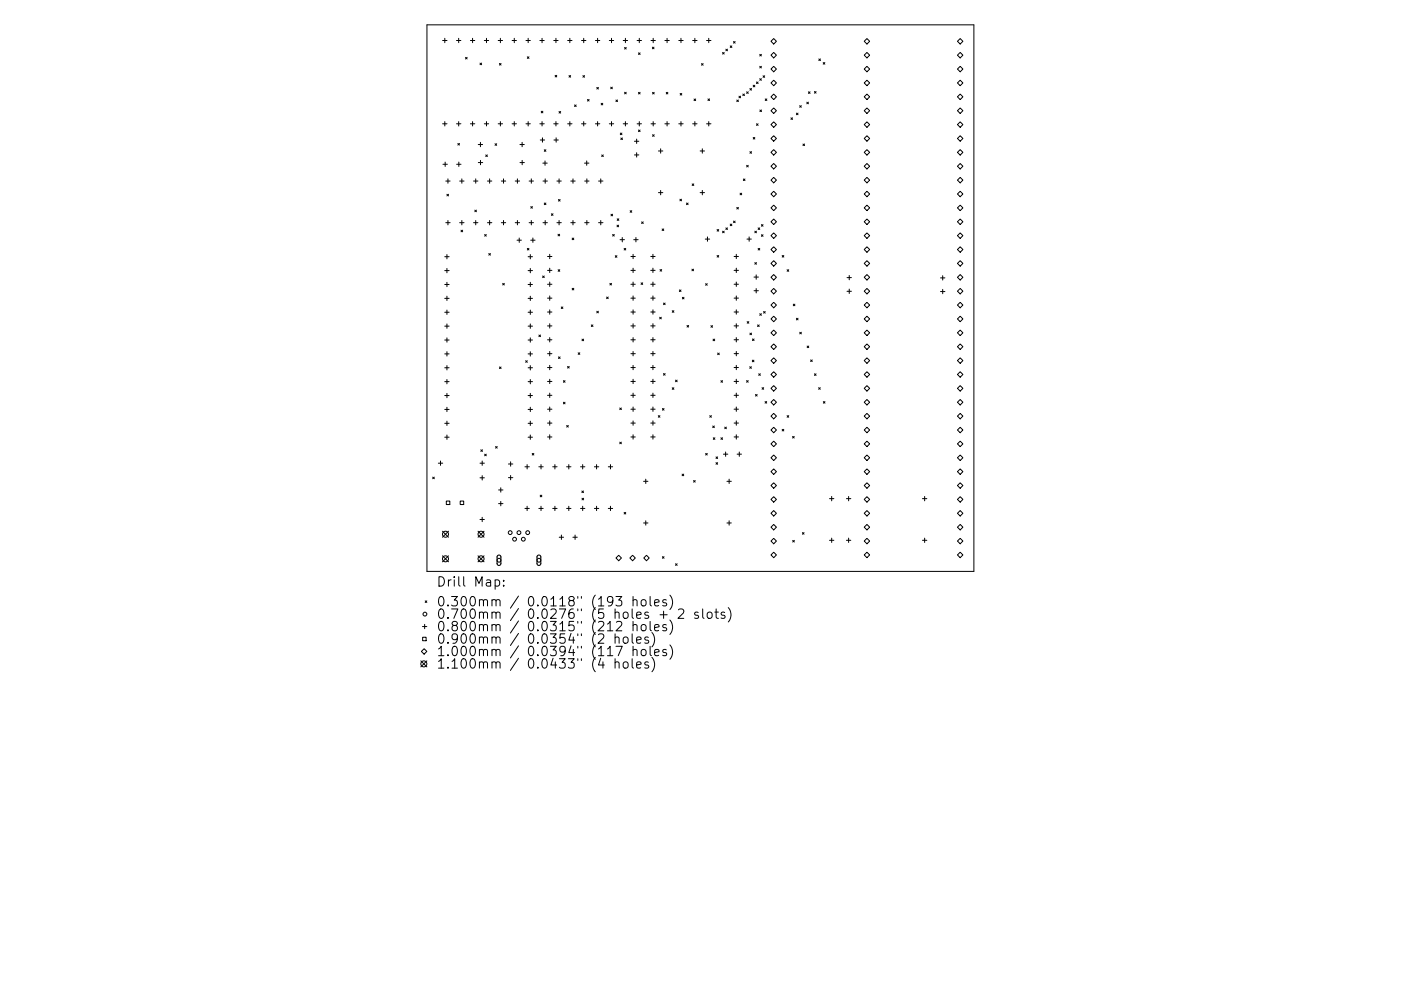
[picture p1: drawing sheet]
<svg xmlns="http://www.w3.org/2000/svg" width="297mm" height="210mm" viewBox="0 0 297 210" stroke-linecap="round" stroke-linejoin="round" font-family="sans-serif">
<defs><g id="words">
<g font-size="2.8">
<text x="92.5" y="125.1">Drill</text>
<text x="100.5" y="125.1">Map:</text>
<text x="92.5" y="129.3">0.300mm</text>
<text x="92.5" y="131.9">0.700mm</text>
<text x="111.9" y="129.3">0.0118&quot;</text>
<text x="111.9" y="131.9">0.0276&quot;</text>
<text x="125.7" y="129.3">(193</text>
<text x="125.7" y="131.9">(5</text>
<text x="130.6" y="131.9">holes</text>
<text x="134.4" y="129.3">holes)</text>
<text x="140.4" y="131.9">+</text>
<text x="144.6" y="131.9">2</text>
<text x="148.2" y="131.9">slots)</text>
<text x="92.5" y="134.5">0.800mm</text>
<text x="92.5" y="137.2">0.900mm</text>
<text x="111.9" y="134.5">0.0315&quot;</text>
<text x="111.9" y="137.2">0.0354&quot;</text>
<text x="125.7" y="134.5">(212</text>
<text x="125.7" y="137.2">(2</text>
<text x="130.6" y="137.2">holes)</text>
<text x="134.4" y="134.5">holes)</text>
<text x="92.5" y="139.8">1.000mm</text>
<text x="92.5" y="142.5">1.100mm</text>
<text x="111.9" y="139.8">0.0394&quot;</text>
<text x="111.9" y="142.5">0.0433&quot;</text>
<text x="125.7" y="139.8">(117</text>
<text x="125.7" y="142.5">(4</text>
<text x="130.6" y="142.5">holes)</text>
<text x="134.4" y="139.8">holes)</text>
</g>
</g></defs>
<g fill="none" stroke="#000" stroke-width=".21">
<path d="M90.5 5.3h116v115.9h-116zM93.8 8.6h1M94.3 8.1v1M96.8 8.6h.9M97.3 8.1v1M98.7 12.2l.3 .3M99 12.2l-.3 .3M99.7 8.6h1M100.2 8.1v1M101.8 13.4l.3 .3M102.1 13.4l-.3 .3M102.7 8.6h.9"/>
<path d="M103.1 8.1v1M105.6 8.6h1M105.9 13.5l.3 .3M106.1 8.1v1M106.2 13.5l-.3 .3M108.6 8.6h.9M109 8.1v1M111.5 8.6h.9M111.8 12l.4 .4M112 8.1v1M112.2 12l-.4 .4M114.5 8.6h.9"/>
<path d="M114.9 8.1v1M117.4 8.6h.9M117.7 16l.3 .3M117.9 8.1v1M118 16l-.3 .3M120.4 8.6h.9M120.6 16l.4 .4M120.8 8.1v1M121 16l-.4 .4M123.3 8.6h.9M123.6 16l.3 .4M123.8 8.1v1"/>
<path d="M123.9 16l-.3 .4M126.2 8.6h1M126.5 18.5l.4 .4M126.7 8.1v1M126.9 18.5l-.4 .4M129.2 8.6h.9M129.5 18.5l.3 .3M129.7 8.1v1M129.8 18.5l-.3 .3M132.1 8.6h1M132.4 10.1l.4 .3M132.4 19.6l.4 .3"/>
<path d="M132.6 8.1v1M132.8 10.1l-.4 .3M132.8 19.6l-.4 .3M135.1 8.6h.9M135.4 11.2l.3 .4M135.4 19.6l.3 .3M135.5 8.1v1M135.7 11.2l-.3 .4M135.7 19.6l-.3 .3M138 8.6h1M138.3 10l.4 .4M138.4 19.6l.3 .3"/>
<path d="M138.5 8.1v1M138.7 10l-.4 .4M138.7 19.6l-.3 .3M141 8.6h.9M141.3 19.6l.3 .3M141.4 8.1v1M141.6 19.6l-.3 .3M143.9 8.6h.9M144.2 19.8l.4 .4M144.4 8.1v1M144.6 19.8l-.4 .4M146.9 8.6h.9"/>
<path d="M147.3 8.1v1M148.7 13.5l.4 .3M149.1 13.5l-.4 .3M149.8 8.6h.9M150.3 8.1v1M153.2 11.1l.3 .4M153.5 11.1l-.3 .4M153.9 10.4l.3 .4M154.2 10.4l-.3 .4M154.8 9.7l.4 .4M155.2 9.7l-.4 .4M155.5 8.8l.4 .4"/>
<path d="M155.9 8.8l-.4 .4M157.5 19.9l.3 .4M157.8 19.9l-.3 .4M158.3 19.5l.3 .3M158.6 19.5l-.3 .3M159 18.8l.3 .3M159.3 18.8l-.3 .3M159.7 18.1l.3 .3M160 18.1l-.3 .3M160.4 17.4l.3 .3M160.7 17.4l-.3 .3M161.1 11.5l.3 .4"/>
<path d="M161.1 14.1l.3 .3M161.1 16.7l.3 .3M161.4 16.7l-.3 .3M161.4 11.5l-.3 .4M161.4 14.1l-.3 .3M161.8 16.1l.3 .3M162.1 16.1l-.3 .3M163.5 8.8l.5-.6 .6 .6-.6 .5zM163.5 11.7l.5-.6 .6 .6-.6 .6zM164 14.1l.6 .6-.6 .5-.5-.5zM164 17l.6 .6-.6 .6-.5-.6zM171.4 19.5l.4 .3"/>
<path d="M171.8 19.5l-.4 .3M172.7 19.4l.3 .4M173 19.4l-.3 .4M173.6 12.5l.4 .4M174 12.5l-.4 .4M174.5 13.3l.4 .3M174.9 13.3l-.4 .3M183.2 8.8l.6-.6 .6 .6-.6 .5zM183.2 11.7l.6-.6 .6 .6-.6 .6zM183.8 14.1l.6 .6-.6 .5-.6-.5zM183.8 17l.6 .6-.6 .6-.6-.6zM203 8.8l.6-.6 .6 .6-.6 .5z"/>
<path d="M203 11.7l.6-.6 .6 .6-.6 .6zM203 14.7l.6-.6 .6 .6-.6 .5zM203 17.6l.6-.6 .6 .6-.6 .6zM93.8 26.3h1M93.9 34.9h.9M94.3 25.8v.9M94.4 34.4v.9M94.5 38.4h.9M95 37.9v1M96.8 26.3h.9M96.8 34.9h.9M97.1 30.4l.3 .4"/>
<path d="M97.3 25.8v.9M97.3 34.4v.9M97.4 30.4l-.3 .4M97.5 38.4h.9M97.9 37.9v1M99.7 26.3h1M100.2 25.8v.9M100.4 38.4h.9M100.9 37.9v1M101.4 30.7h.9M101.4 34.5h.9M101.9 30.2v.9"/>
<path d="M101.9 34v1M102.7 26.3h.9M103 32.9l.3 .3M103.1 25.8v.9M103.3 32.9l-.3 .3M103.3 38.4h1M103.8 37.9v1M105 30.5l.3 .3M105.3 30.5l-.3 .3M105.6 26.3h1M106.1 25.8v.9M106.3 38.4h.9"/>
<path d="M106.8 37.9v1M108.6 26.3h.9M109 25.8v.9M109.2 38.4h1M109.7 37.9v1M110.2 30.7h1M110.2 34.5h1M110.7 30.2v.9M110.7 34v1M111.5 26.3h.9M112 25.8v.9M112.2 38.4h.9"/>
<path d="M112.6 37.9v1M114.5 26.3h.9M114.5 29.7h1M114.8 23.6l.3 .3M114.9 25.8v.9M115 29.2v1M115.1 34.6h.9M115.1 23.6l-.3 .3M115.1 38.4h1M115.4 31.8l.3 .3M115.6 34.1v1M115.6 37.9v1"/>
<path d="M115.7 31.8l-.3 .3M117.4 26.3h.9M117.4 29.7h1M117.9 25.8v.9M117.9 29.2v1M118.1 38.4h.9M118.5 23.7l.4 .3M118.5 37.9v1M118.9 23.7l-.4 .3M120.4 26.3h.9M120.8 25.8v.9M121 38.4h.9"/>
<path d="M121.5 37.9v1M121.8 22.3l.4 .3M122.2 22.3l-.4 .3M123.3 26.3h.9M123.8 25.8v.9M123.9 34.6h1M124 38.4h.9M124.4 34.1v1M124.4 37.9v1M124.6 21.1l.3 .3M124.9 21.1l-.3 .3M126.2 26.3h1"/>
<path d="M126.7 25.8v.9M126.9 38.4h.9M127.4 37.9v1M127.5 21.9l.3 .4M127.6 32.9l.3 .3M127.8 21.9l-.3 .4M127.9 32.9l-.3 .3M129.2 26.3h.9M129.7 25.8v.9M130.6 21.2l.3 .4M130.9 21.2l-.3 .4M131.5 28.2l.4 .4"/>
<path d="M131.6 29.3l.4 .3M131.9 28.2l-.4 .4M132 29.3l-.4 .3M132.1 26.3h1M132.6 25.8v.9M134.5 30h.9M134.5 32.9h.9M135 29.5v.9M135 32.4v.9M135.1 26.3h.9M135.4 27.6l.3 .3M135.5 25.8v.9"/>
<path d="M135.7 27.6l-.3 .3M138 26.3h1M138.4 28.6l.3 .3M138.5 25.8v.9M138.7 28.6l-.3 .3M139.6 32h.9M140.1 31.6v.9M141 26.3h.9M141.4 25.8v.9M143.9 26.3h.9M144.4 25.8v.9M146.7 39l.4 .4"/>
<path d="M146.9 26.3h.9M147.1 39l-.4 .4M147.2 21l.3 .3M147.3 25.8v.9M147.5 21l-.3 .3M148.4 32h1M148.9 31.6v.9M149.8 26.3h.9M150.1 21l.3 .3M150.3 25.8v.9M150.4 21l-.3 .3M156.2 21.2l.4 .4"/>
<path d="M156.6 21.2l-.4 .4M156.7 20.4l.3 .4M157 20.4l-.3 .4M157.6 38l.4 .3M158 38l-.4 .3M158.3 35.1l.3 .3M158.6 35.1l-.3 .3M159 32.2l.3 .3M159.3 32.2l-.3 .3M159.7 29.2l.3 .3M160 29.2l-.3 .3M160.4 26.3l.3 .3"/>
<path d="M160.7 26.3l-.3 .3M161.1 23.3l.4 .4M161.5 23.3l-.4 .4M162.2 21l.4 .3M162.6 21l-.4 .3M163.5 20.5l.5-.5 .6 .5-.6 .6zM163.5 23.5l.5-.6 .6 .6-.6 .6zM163.5 26.4l.5-.5 .6 .5-.6 .6zM163.5 35.3l.5-.6 .6 .6-.6 .5zM163.5 38.2l.5-.6 .6 .6-.6 .6zM164 28.8l.6 .6-.6 .6-.5-.6zM164 31.7l.6 .6-.6 .6-.5-.6z"/>
<path d="M167.7 25l.3 .3M168 25l-.3 .3M168.9 24l.3 .3M169.2 24l-.3 .3M169.5 22.4l.4 .4M169.9 22.4l-.4 .4M170.2 30.5l.4 .4M170.6 30.5l-.4 .4M171.1 21.7l.3 .3M171.4 21.7l-.3 .3M183.2 20.5l.6-.5 .6 .5-.6 .6zM183.2 23.5l.6-.6 .6 .6-.6 .6z"/>
<path d="M183.2 26.4l.6-.5 .6 .5-.6 .6zM183.2 35.3l.6-.6 .6 .6-.6 .5zM183.2 38.2l.6-.6 .6 .6-.6 .6zM183.8 28.8l.6 .6-.6 .6-.6-.6zM183.8 31.7l.6 .6-.6 .6-.6-.6zM203 20.5l.6-.5 .6 .5-.6 .6zM203 23.5l.6-.6 .6 .6-.6 .6zM203 26.4l.6-.5 .6 .5-.6 .6zM203 35.3l.6-.6 .6 .6-.6 .5zM203 38.2l.6-.6 .6 .6-.6 .6zM203.6 28.8l.6 .6-.6 .6-.6-.6zM203.6 31.7l.6 .6-.6 .6-.6-.6z"/>
<path d="M94.3 54.5h.9M94.3 57.4h.9M94.5 47.2h.9M94.8 41.2l.3 .4M94.8 54v.9M94.8 56.9v1M94.8 59.9v.9M95 46.8v.9M95.1 41.2l-.3 .4M97.5 47.2h.9M97.7 48.8l.4 .4M97.9 46.8v.9"/>
<path d="M98.1 48.8l-.4 .4M100.4 47.2h.9M100.7 44.6l.3 .3M100.9 46.8v.9M101 44.6l-.3 .3M102.8 49.8l.3 .3M103.1 49.8l-.3 .3M103.3 47.2h1M103.6 53.8l.4 .3M103.8 46.8v.9M104 53.8l-.4 .3M106.3 47.2h.9"/>
<path d="M106.8 46.8v.9M109.2 47.2h1M109.6 51h.9M109.7 46.8v.9M110.1 50.5v.9M111.8 52.7l.3 .3M112 54.5h.9M112 57.4h.9M112.1 52.7l-.3 .3M112.2 47.2h.9M112.4 54v.9M112.4 56.9v1"/>
<path d="M112.4 59.9v.9M112.5 51h.9M112.5 43.8l.4 .4M112.6 46.8v.9M112.9 43.8l-.4 .4M113 50.5v.9M115 58.6l.4 .3M115.1 47.2h1M115.4 58.6l-.4 .3M115.4 43.1l.3 .3M115.6 46.8v.9M115.7 43.1l-.3 .3"/>
<path d="M116.1 54.4h.9M116.1 57.4h.9M116.6 54v.9M116.6 56.9v.9M116.6 59.8v1M116.9 45.3l.3 .4M117.2 45.3l-.3 .4M118.1 47.2h.9M118.3 49.7l.4 .3M118.3 57.2l.4 .4M118.4 42.3l.4 .4M118.5 46.8v.9"/>
<path d="M118.7 49.7l-.4 .3M118.7 57.2l-.4 .4M118.8 42.3l-.4 .4M121 47.2h.9M121.3 50.5l.4 .4M121.5 46.8v.9M121.7 50.5l-.4 .4M124 47.2h.9M124.4 46.8v.9M126.9 47.2h.9M127.4 46.8v.9M129.5 45.5l.4 .3"/>
<path d="M129.9 45.5l-.4 .3M129.9 49.7l.3 .4M130.2 49.7l-.3 .4M130.5 54.2l.3 .4M130.8 54.2l-.3 .4M130.8 47.8l.4 .3M130.9 46.4l.3 .4M131.2 47.8l-.4 .3M131.2 46.4l-.3 .4M131.5 50.9h.9M131.9 50.4v.9M132.3 52.7l.4 .3"/>
<path d="M132.7 52.7l-.4 .3M133.6 44.7l.3 .3M133.8 54.4h.9M133.8 57.4h.9M133.9 44.7l-.3 .3M134.2 54v.9M134.2 56.9v.9M134.2 59.8v1M134.4 50.9h.9M134.8 50.4v.9M136 47.1l.4 .3M136.4 47.1l-.4 .3"/>
<path d="M138 54.4h.9M138 57.4h.9M138.4 54v.9M138.4 56.9v.9M138.4 59.8v1M139.6 40.9h.9M139.9 57.2l.4 .3M140.1 40.4v.9M140.3 57.2l-.4 .3M140.4 48.6l.3 .3M140.7 48.6l-.3 .3M144.2 42.3l.3 .3"/>
<path d="M144.5 42.3l-.3 .3M145.5 43.1l.4 .3M145.9 43.1l-.4 .3M146.7 57.1l.4 .4M147.1 57.1l-.4 .4M148.4 40.9h1M148.9 40.4v.9M149.5 50.7h1M150 50.3v.9M152 48.7l.4 .3M152 54.2l.4 .4M152.4 54.2l-.4 .4"/>
<path d="M152.4 48.7l-.4 .3M153.2 49l.3 .4M153.5 49l-.3 .4M153.9 48.3l.3 .4M154.2 48.3l-.3 .4M154.8 47.5l.4 .4M155.2 47.5l-.4 .4M155.5 46.9l.4 .3M155.6 54.4h1M155.6 57.4h1M155.9 46.9l-.4 .3M156.1 54v.9"/>
<path d="M156.1 56.9v.9M156.1 59.8v1M156.2 44l.4 .3M156.6 44l-.4 .3M156.9 41l.4 .3M157.3 41l-.4 .3M158.4 50.7h.9M158.8 50.3v.9M159.9 58.8h.9M160 49l.4 .4M160 55.7l.4 .4M160.3 58.3v1"/>
<path d="M160.4 49l-.4 .4M160.4 55.7l-.4 .4M160.7 48.3l.4 .4M160.7 52.7l.4 .3M161.1 48.3l-.4 .4M161.1 52.7l-.4 .3M161.4 47.7l.4 .3M161.4 49.8l.4 .3M161.8 47.7l-.4 .3M161.8 49.8l-.4 .3M163.5 41.2l.5-.6 .6 .6-.6 .5zM163.5 47.1l.5-.6 .6 .6-.6 .5z"/>
<path d="M163.5 50l.5-.6 .6 .6-.6 .6zM163.5 52.9l.5-.5 .6 .5-.6 .6zM163.5 55.9l.5-.6 .6 .6-.6 .6zM163.5 58.8l.5-.5 .6 .5-.6 .6zM164 43.5l.6 .6-.6 .6-.5-.6zM165.8 54.2l.4 .4M166.2 54.2l-.4 .4M166.9 57.2l.3 .4M167.2 57.2l-.3 .4M179.6 58.9h.9M180.1 58.4v1M183.2 41.2l.6-.6 .6 .6-.6 .5z"/>
<path d="M183.2 52.9l.6-.5 .6 .5-.6 .6zM183.8 43.5l.6 .6-.6 .6-.6-.6zM183.8 46.5l.6 .6-.6 .5-.6-.5zM183.8 49.4l.6 .6-.6 .6-.6-.6zM183.8 55.3l.6 .6-.6 .6-.6-.6zM183.8 58.3l.6 .5-.6 .6-.6-.6zM199.4 59h.9M199.9 58.5v.9M203 41.2l.6-.6 .6 .6-.6 .5zM203 44.1l.6-.6 .6 .6-.6 .6zM203 47.1l.6-.6 .6 .6-.6 .5zM203 50l.6-.6 .6 .6-.6 .6z"/>
<path d="M203 52.9l.6-.5 .6 .5-.6 .6zM203 55.9l.6-.6 .6 .6-.6 .6zM203 58.8l.6-.5 .6 .5-.6 .6zM94.3 60.4h.9M94.3 63.3h.9M94.3 66.2h.9M94.3 69.2h.9M94.3 72.1h.9M94.3 75.1h.9M94.3 78h.9M94.8 62.8v1M94.8 65.8v.9"/>
<path d="M94.8 68.7v1M94.8 71.7v.9M94.8 74.6v.9M94.8 77.6v.9M105.9 77.9l.3 .3M106.2 77.9l-.3 .3M106.6 60.1l.3 .4M106.9 60.1l-.3 .4M111.5 76.5l.3 .4M111.8 76.5l-.3 .4M112 60.4h.9M112 63.3h.9"/>
<path d="M112 66.2h.9M112 69.2h.9M112 72.1h.9M112 75.1h.9M112 78h.9M112.4 62.8v1M112.4 65.8v.9M112.4 68.7v1M112.4 71.7v.9M112.4 74.6v.9M112.4 77.6v.9M114.3 71.1l.3 .3"/>
<path d="M114.6 71.1l-.3 .3M116.1 69.1h.9M116.1 60.3h.9M116.1 63.3h.9M116.1 66.2h.9M116.1 72.1h.9M116.1 75h.9M116.1 78h.9M116.6 62.8v.9M116.6 65.7v1M116.6 68.7v.9M116.6 71.6v1"/>
<path d="M116.6 74.6v.9M116.6 77.5v.9M118.4 75.7l.4 .4M118.8 75.7l-.4 .4M119 65.1l.3 .4M119.3 65.1l-.3 .4M120.3 77.7l.4 .4M120.7 77.7l-.4 .4M121.3 61.2l.4 .3M121.7 61.2l-.4 .3M122.6 74.8l.3 .4M122.9 74.8l-.3 .4"/>
<path d="M123.4 71.9l.3 .4M123.7 71.9l-.3 .4M125.4 68.9l.3 .4M125.7 68.9l-.3 .4M126.5 66l.4 .4M126.9 66l-.4 .4M128.6 63l.4 .4M129 63l-.4 .4M129.3 60.1l.4 .4M129.7 60.1l-.4 .4M133.8 69.1h.9M133.8 60.3h.9"/>
<path d="M133.8 63.3h.9M133.8 66.2h.9M133.8 72.1h.9M133.8 75h.9M133.8 78h.9M134.2 62.8v.9M134.2 65.7v1M134.2 68.7v.9M134.2 71.6v1M134.2 74.6v.9M134.2 77.5v.9M135.9 60l.4 .4"/>
<path d="M136.3 60l-.4 .4M138 60.3h.9M138 63.3h.9M138 66.2h.9M138 72.1h.9M138 75h.9M138 78h.9M138 69.1h.9M138.4 62.8v.9M138.4 65.7v1M138.4 68.7v.9M138.4 71.6v1"/>
<path d="M138.4 74.6v.9M138.4 77.5v.9M139.9 67.3l.3 .4M140.2 67.3l-.3 .4M140.7 64.3l.3 .3M140.7 79.3l.3 .3M141 64.3l-.3 .3M141 79.3l-.3 .3M142.5 65.9l.4 .4M142.9 65.9l-.4 .4M144 61.5l.4 .4M144.4 61.5l-.4 .4"/>
<path d="M144.7 63.1l.3 .3M145 63.1l-.3 .3M145.7 69l.3 .4M146 69l-.3 .4M149.6 60.2l.4 .3M150 60.2l-.4 .3M150.7 69.1l.4 .3M151.1 69.1l-.4 .3M151.2 71.9l.3 .4M151.5 71.9l-.3 .4M152.2 74.9l.3 .4M152.5 74.9l-.3 .4"/>
<path d="M155.6 60.3h1M155.6 63.3h1M155.6 66.2h1M155.6 72.1h1M155.6 75h1M155.6 78h1M155.6 69.1h1M156.1 62.8v.9M156.1 65.7v1M156.1 68.7v.9M156.1 71.6v1M156.1 74.6v.9"/>
<path d="M156.1 77.5v.9M158.4 68.2l.4 .4M158.8 68.2l-.4 .4M159 77.8l.3 .4M159 70.7l.3 .3M159.3 77.8l-.3 .4M159.3 70.7l-.3 .3M159.5 76.4l.4 .4M159.5 71.9l.4 .4M159.9 76.4l-.4 .4M159.9 61.7h.9M159.9 71.9l-.4 .4"/>
<path d="M160.3 61.2v.9M160.6 68.9l.4 .4M160.9 79.3l.3 .3M161 68.9l-.4 .4M161.1 66.6l.3 .3M161.2 79.3l-.3 .3M161.4 66.6l-.3 .3M161.9 66.1l.3 .3M162.2 66.1l-.3 .3M163.5 61.8l.5-.6 .6 .6-.6 .6zM163.5 64.7l.5-.6 .6 .6-.6 .6zM163.5 67.7l.5-.6 .6 .6-.6 .5z"/>
<path d="M163.5 70.6l.5-.6 .6 .6-.6 .6zM163.5 73.6l.5-.6 .6 .6-.6 .5zM163.5 76.5l.5-.6 .6 .6-.6 .6zM163.5 79.5l.5-.6 .6 .6-.6 .5zM168.2 64.5l.3 .4M168.5 64.5l-.3 .4M168.9 67.5l.3 .4M169.2 67.5l-.3 .4M169.6 70.5l.3 .3M169.9 70.5l-.3 .3M171.1 73.4l.4 .4M171.5 73.4l-.4 .4"/>
<path d="M171.9 76.4l.3 .3M172.2 76.4l-.3 .3M172.7 79.3l.3 .4M173 79.3l-.3 .4M179.6 61.8h.9M180.1 61.3v1M183.2 67.7l.6-.6 .6 .6-.6 .5zM183.8 61.2l.6 .6-.6 .6-.6-.6zM183.8 64.1l.6 .6-.6 .6-.6-.6zM183.8 70l.6 .6-.6 .6-.6-.6zM183.8 73l.6 .6-.6 .5-.6-.5zM183.8 75.9l.6 .6-.6 .6-.6-.6z"/>
<path d="M183.8 78.9l.6 .6-.6 .5-.6-.5zM199.4 61.9h.9M199.9 61.4v.9M203 61.8l.6-.6 .6 .6-.6 .6zM203 64.7l.6-.6 .6 .6-.6 .6zM203 67.7l.6-.6 .6 .6-.6 .5zM203 70.6l.6-.6 .6 .6-.6 .6zM203 73.6l.6-.6 .6 .6-.6 .5zM203 76.5l.6-.6 .6 .6-.6 .6zM203 79.5l.6-.6 .6 .6-.6 .5zM92.9 98.3h1M93.4 97.8v.9"/>
<path d="M94.3 81h.9M94.3 83.9h.9M94.3 86.9h.9M94.3 89.8h.9M94.3 92.8h.9M94.8 80.5v.9M94.8 83.5v.9M94.8 86.4v.9M94.8 89.3v1M94.8 92.3v.9M101.8 98.3h.9M101.9 95.4l.4 .4"/>
<path d="M102.2 97.8v.9M102.3 95.4l-.4 .4M102.8 96.4l.3 .3M103.1 96.4l-.3 .3M105.1 94.7l.3 .4M105.4 94.7l-.3 .4M107.8 98.4h.9M108.3 98v.9M111.3 99h.9M111.8 98.6v.9M112 81h.9M112 83.9h.9"/>
<path d="M112 86.9h.9M112 89.8h.9M112 92.8h.9M112.4 80.5v.9M112.4 83.5v.9M112.4 86.4v.9M112.4 89.3v1M112.4 92.3v.9M112.8 96.2l.4 .3M113.2 96.2l-.4 .3M114.2 99h1M114.7 98.6v.9"/>
<path d="M116.1 89.8h.9M116.1 80.9h.9M116.1 83.9h.9M116.1 86.8h.9M116.1 92.7h.9M116.6 80.5v.9M116.6 83.4v.9M116.6 86.4v.9M116.6 89.3v.9M116.6 92.2v1M117.2 99h.9M117.7 98.6v.9"/>
<path d="M119.5 80.8l.3 .3M119.5 85.3l.3 .4M119.8 80.8l-.3 .3M119.8 85.3l-.3 .4M120.1 99h1M120.1 90.3l.4 .3M120.5 90.3l-.4 .3M120.6 98.6v.9M123.1 99h.9M123.5 98.6v.9M126 99h.9M126.5 98.6v.9"/>
<path d="M129 99h.9M129.4 98.6v.9M131.4 86.6l.3 .3M131.4 93.8l.3 .4M131.7 86.6l-.3 .3M131.7 93.8l-.3 .4M133.8 89.8h.9M133.8 80.9h.9M133.8 83.9h.9M133.8 86.8h.9M133.8 92.7h.9M134.2 80.5v.9"/>
<path d="M134.2 83.4v.9M134.2 86.4v.9M134.2 89.3v.9M134.2 92.2v1M138 80.9h.9M138 83.9h.9M138 86.8h.9M138 92.7h.9M138 89.8h.9M138.4 80.5v.9M138.4 83.4v.9M138.4 86.3v1"/>
<path d="M138.4 89.3v.9M138.4 92.2v1M139.6 88.2l.3 .3M139.9 88.2l-.3 .3M140.4 86.7l.4 .3M140.8 86.7l-.4 .3M142.5 82.3l.4 .3M142.9 82.3l-.4 .3M143.2 80.6l.4 .4M143.6 80.6l-.4 .4M149.6 96.2l.4 .3M150 96.2l-.4 .3"/>
<path d="M150.5 88.2l.3 .3M150.8 88.2l-.3 .3M151.1 90.4l.4 .3M151.2 92.9l.4 .3M151.5 90.4l-.4 .3M151.6 92.9l-.4 .3M151.8 96.9l.4 .4M151.8 98.2l.4 .3M152.2 96.9l-.4 .4M152.2 98.2l-.4 .3M152.8 80.8l.4 .3M152.8 92.9l.4 .3"/>
<path d="M153.2 80.8l-.4 .3M153.2 92.9l-.4 .3M153.4 96.4h.9M153.7 90.6l.3 .4M153.8 95.9v.9M154 90.6l-.3 .4M155.6 80.9h1M155.6 83.9h1M155.6 86.8h1M155.6 92.7h1M155.6 89.8h1M156.1 80.5v.9"/>
<path d="M156.1 83.4v.9M156.1 86.3v1M156.1 89.3v.9M156.1 92.2v1M156.3 96.4h.9M156.7 95.9v.9M158.3 80.7l.3 .4M158.6 80.7l-.3 .4M160.2 83.7l.3 .3M160.5 83.7l-.3 .3M161.6 82.2l.3 .4M161.9 82.2l-.3 .4"/>
<path d="M162.2 85.2l.4 .3M162.6 85.2l-.4 .3M163.5 82.4l.5-.6 .6 .6-.6 .6zM163.5 85.3l.5-.5 .6 .5-.6 .6zM163.5 88.3l.5-.6 .6 .6-.6 .6zM163.5 91.2l.5-.5 .6 .5-.6 .6zM163.5 94.2l.5-.6 .6 .6-.6 .6zM163.5 97.1l.5-.6 .6 .6-.6 .6zM165.8 91.1l.4 .3M166.2 91.1l-.4 .3M166.9 88.2l.3 .3M167.2 88.2l-.3 .3"/>
<path d="M168 92.6l.4 .3M168.4 92.6l-.4 .3M173.6 82.3l.3 .3M173.9 82.3l-.3 .3M174.6 85.2l.3 .3M174.9 85.2l-.3 .3M183.2 82.4l.6-.6 .6 .6-.6 .6zM183.2 97.1l.6-.6 .6 .6-.6 .6zM183.8 84.8l.6 .5-.6 .6-.6-.6zM183.8 87.7l.6 .6-.6 .6-.6-.6zM183.8 90.7l.6 .5-.6 .6-.6-.6zM183.8 93.6l.6 .6-.6 .6-.6-.6z"/>
<path d="M183.8 99.5l.6 .6-.6 .5-.6-.5zM203 82.4l.6-.6 .6 .6-.6 .6zM203 85.3l.6-.5 .6 .5-.6 .6zM203 88.3l.6-.6 .6 .6-.6 .6zM203 91.2l.6-.5 .6 .5-.6 .6zM203 94.2l.6-.6 .6 .6-.6 .6zM203 97.1l.6-.6 .6 .6-.6 .6zM91.7 101.2l.4 .4M92.1 101.2l-.4 .4M93.8 112.7l1.3 1.3M93.8 117.9l1.3 1.3M94.6 106.3h.8v.7h-.8z"/>
<path d="M95.1 112.7l-1.3 1.3M95.1 117.9l-1.3 1.3M97.6 106.3h.7v.7h-.7zM101.4 112.7l1.2 1.3M101.4 117.9l1.2 1.3M101.8 101.4h.9M101.8 110.2h.9M102.2 100.9v.9M102.2 109.8v.9M102.6 112.7l-1.2 1.3M102.6 117.9l-1.2 1.3M105.7 104h.9"/>
<path d="M105.7 106.9h.9M106.2 103.5v.9M106.2 106.4v.9M107.8 101.3h.9M108.3 100.9v.9M111.3 107.9h.9M111.8 107.4v.9M114.2 107.9h1M114.5 105.1l.4 .3M114.7 107.4v.9M114.9 105.1l-.4 .3M117.2 107.9h.9"/>
<path d="M117.7 107.4v.9M118.6 114h.9M119 113.5v.9M120.1 107.9h1M120.6 107.4v.9M121.5 114h.9M121.9 113.5v.9M123.1 107.9h.9M123.4 104.2l.3 .3M123.4 105.7l.3 .4M123.5 107.4v.9M123.7 104.2l-.3 .3"/>
<path d="M123.7 105.7l-.3 .4M126 107.9h.9M126.5 107.4v.9M129 107.9h.9M129.4 107.4v.9M131.2 117.8l.6 .6-.6 .6-.6-.6zM132.3 108.7l.4 .4M132.7 108.7l-.4 .4M133.5 118.4l.6-.6 .6 .6-.6 .6zM136.5 102.1h.9M136.5 111h.9M136.5 118.4l.6-.6 .5 .6-.5 .6z"/>
<path d="M136.9 101.7v.9M136.9 110.5v.9M140.4 118.1l.4 .3M140.8 118.1l-.4 .3M143.2 119.6l.4 .4M143.6 119.6l-.4 .4M144.6 100.6l.4 .3M145 100.6l-.4 .3M147.1 101.9l.3 .4M147.4 101.9l-.3 .4M154.1 102.1h1M154.1 111h1"/>
<path d="M154.6 101.7v.9M154.6 110.5v.9M163.5 100.1l.5-.6 .6 .6-.6 .5zM163.5 103l.5-.6 .6 .6-.6 .6zM163.5 106l.5-.6 .6 .6-.6 .5zM163.5 108.9l.5-.6 .6 .6-.6 .6zM163.5 111.8l.5-.5 .6 .5-.6 .6zM163.5 114.8l.5-.6 .6 .6-.6 .6zM163.5 117.7l.5-.5 .6 .5-.6 .6zM168.1 114.6l.3 .4M168.4 114.6l-.3 .4M170.1 113l.4 .3"/>
<path d="M170.5 113l-.4 .3M175.9 105.8h.9M175.9 114.6h.9M176.3 105.3v1M176.3 114.2v.9M179.5 105.8h.9M179.5 114.6h.9M179.9 105.3v1M179.9 114.2v.9M183.2 103l.6-.6 .6 .6-.6 .6zM183.2 106l.6-.6 .6 .6-.6 .5zM183.2 108.9l.6-.6 .6 .6-.6 .6z"/>
<path d="M183.2 111.8l.6-.5 .6 .5-.6 .6zM183.2 114.8l.6-.6 .6 .6-.6 .6zM183.2 117.7l.6-.5 .6 .5-.6 .6zM195.6 105.8h.9M195.6 114.6h.9M196 105.3v1M196 114.2v.9M203 100.1l.6-.6 .6 .6-.6 .5zM203 103l.6-.6 .6 .6-.6 .6zM203 106l.6-.6 .6 .6-.6 .5zM203 108.9l.6-.6 .6 .6-.6 .6zM203 111.8l.6-.5 .6 .5-.6 .6z"/>
<path d="M203 114.8l.6-.6 .6 .6-.6 .6zM203 117.7l.6-.5 .6 .5-.6 .6zM89.6 132.9h.9M89.6 135.2h.7v.7h-.7zM89.9 137.6l.6 .6-.6 .6-.6-.6zM90 132.5v.9M90.2 127.5l.3 .3M90.5 127.5l-.3 .3M98.3 122.4v1.7l.3 .3M104.3 127.4l.3-.2 .5 .1 .1 1.3M104.3 130.1a.5 .5 0 0 1 .9 0v1.1M104.3 132.7a.5 .5 0 0 1 .9 .1v1"/>
<path d="M104.3 135.3a.5 .5 0 0 1 .9 .1v1.1M104.3 138a.5 .5 0 0 1 .9 .1v1M105.2 127.5l.3-.3 .4 .1 .1 1.3M105.2 130.1l.3-.2 .4 .1 .1 1.2M105.2 132.8l.3-.3 .4 .1 .1 1.2M105.2 135.4l.3-.3 .4 .1 .1 1.3M105.2 138.1l.3-.3 .4 .1 .1 1.2M109.9 126.5l-1.7 2.5M109.9 129.1l-1.7 2.6M109.9 131.7l-1.7 2.6M109.9 134.4l-1.7 2.6M109.9 137l-1.7 2.6"/>
<path d="M109.9 139.7l-1.7 2.5M122.5 126.6v.3M122.5 129.2v.4M122.5 131.8v.4M122.5 134.5v.4M122.5 137.1v.4M122.5 139.8v.3M123.3 126.6v.3M123.3 129.2v.4M123.3 131.8v.4M123.3 134.5v.4M123.3 137.1v.4"/>
<path d="M123.3 139.8v.3M148 130l-.4-.1-.3 .2 .1 .3 .6 .2v.5h-.7M89.2 140.2l1.3 1.3M90.5 140.2l-1.3 1.3M104.3 140.6a.5 .5 0 0 1 .9 .1v1.1M105.2 140.7l.3-.3 .4 .1 .1 1.3"/>
<circle cx="94.5" cy="113.3" r=".64"/>
<circle cx="94.5" cy="118.6" r=".64"/>
<circle cx="102" cy="113.3" r=".64"/>
<circle cx="102" cy="118.6" r=".64"/>
<circle cx="105.8" cy="118.9" r=".41"/>
<circle cx="108.2" cy="113" r=".41"/>
<circle cx="109.1" cy="114.4" r=".41"/>
<circle cx="110" cy="113" r=".41"/>
<circle cx="111" cy="114.4" r=".41"/>
<circle cx="111.9" cy="113" r=".41"/>
<circle cx="114.3" cy="118.9" r=".41"/>
<circle cx="90.1" cy="130.3" r=".41"/>
<circle cx="89.9" cy="140.9" r=".64"/>
</g>
<path d="M105.5 117.9l.4-.1 .3 .3v1.5l-.3 .4-.3-.1-.2-.3zM114 117.9l.4-.1 .3 .3v1.5l-.4 .4-.3-.1-.1-.3z" fill="none" stroke="#000" stroke-width=".23"/>
<use href="#words"/>
</svg>
